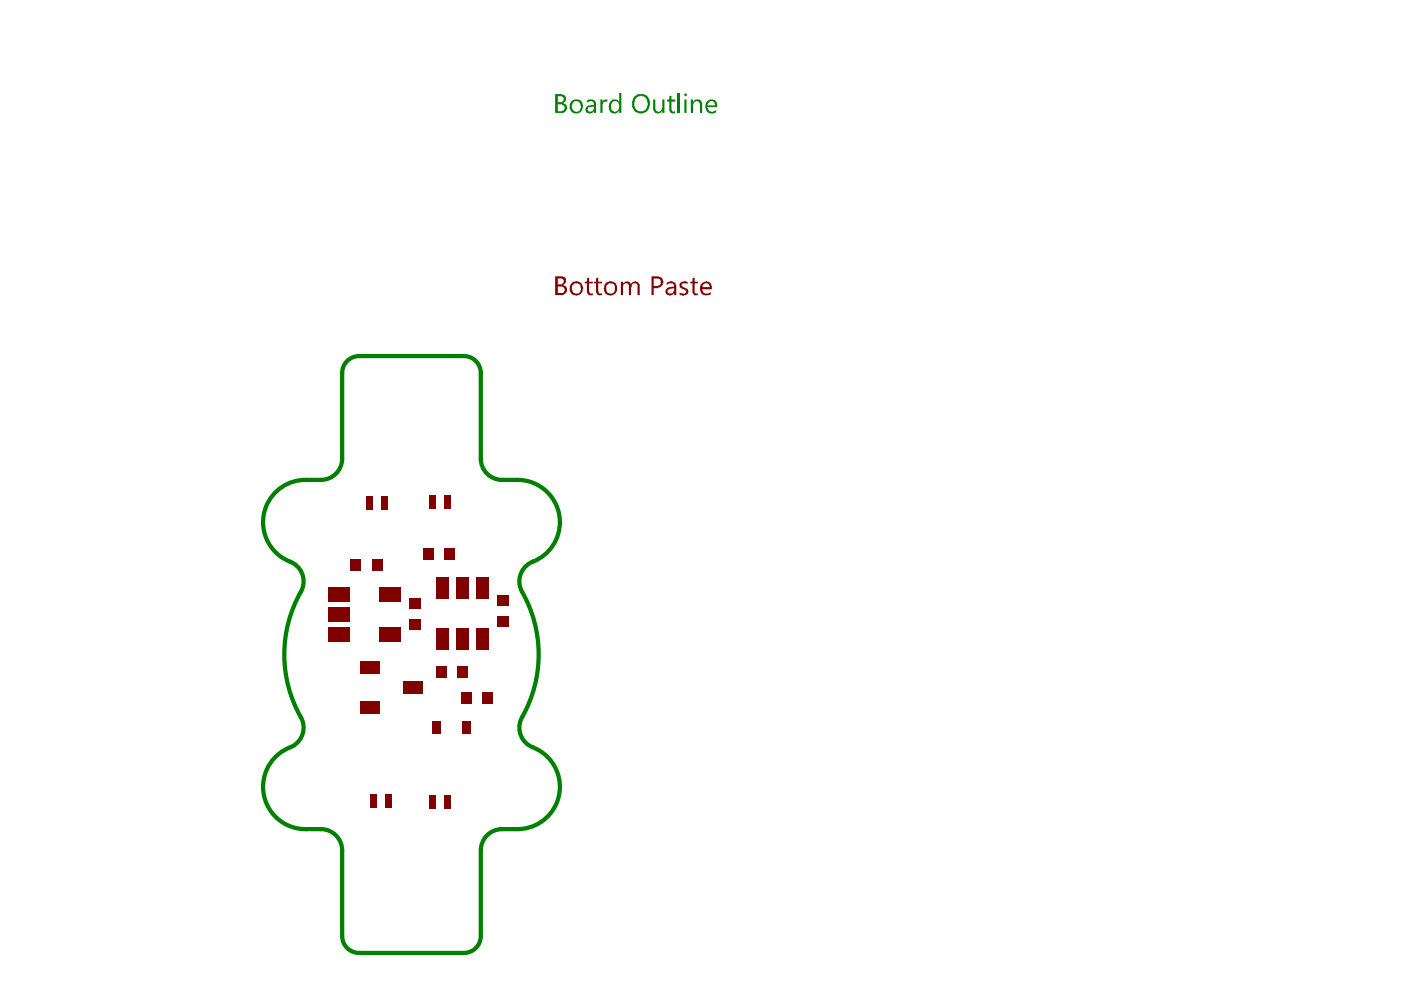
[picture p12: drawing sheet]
<svg xmlns="http://www.w3.org/2000/svg" width="297mm" height="210mm" viewBox="0 0 297 210" stroke-linecap="round" stroke-linejoin="round" font-family="sans-serif">
<path d="M72.5 79.1v18.2M76.1 75.5h22.2M101.9 79.1v18.2M65 101.7h3.1M106.4 101.7h3.1M65 175.8h3.1M106.4 175.8h3.1M72.5 180.3v18.2M101.9 180.3v18.2M76.1 202h22.2" fill="none" stroke="#008000" stroke-width=".9"/>
<g fill="#008000">
<path d="M127.3 21.1h.4v.7v-.1a.81 .81 0 0 1 1-.6h.1v.4h-.1a.69 .69 0 0 0-1 .8v1.6h-.4z"/>
<path d="M138.5 21.1h.4v1.7a.7 .7 0 0 0 .6 .9 .7 .7 0 0 0 .8-.7l.1-.1v-1.8h.5v2.8h-.5v-.4a1.04 1.04 0 0 1-1.3 .5 1.04 1.04 0 0 1-.6-1.2z"/>
<path d="M141.9 20.4l.5-.1v.8h.8v.4h-.8v1.8l.1 .3 .2 .1 .5-.1v.3l-.3 .2a.8 .8 0 0 1-1-.8v-1.8h-.5v-.4h.5z"/>
<path d="M143.7 19.7h.5v4.2h-.5z"/>
<path d="M146.5 21.1h.4v.6a1.03 1.03 0 0 1 1.2-.6 1.03 1.03 0 0 1 .8 1.1v1.7h-.5v-1.6a.7 .7 0 0 0-.4-.8 .7 .7 0 0 0-.8 .3l-.3 .4v1.7h-.4z"/>
<path d="M118.3 20.4v1.3h.4a.65 .65 0 0 0 .8-.7 .65 .65 0 0 0-.8-.6zM118.3 22.1v1.5h.7a.76 .76 0 0 0 .6-.4 .76 .76 0 0 0-.1-.9l-.4-.2zM117.7 20h1.3a.99 .99 0 0 1 1 .8 .99 .99 0 0 1-.7 1.1h.1a1.05 1.05 0 0 1 .8 1.2 1.05 1.05 0 0 1-1.2 .8h-1.3z"/>
<path d="M121.5 21.8a1.15 1.15 0 0 0-.1 1.4 1.15 1.15 0 0 0 1.3 .4 1.29 1.29 0 0 0-.1-2.1 .87 .87 0 0 0-1.1 .3zM121.1 21.4a1.59 1.59 0 0 1 2.4 .5 1.56 1.56 0 0 1-.8 2 1.47 1.47 0 0 1-1.8-.5 1.47 1.47 0 0 1 .2-1.9z"/>
<path d="M124.7 22.8a.62 .62 0 0 0 .2 .8 .62 .62 0 0 0 .8-.1l.2-.5v-.4zM124.4 21.3a1.05 1.05 0 0 1 1.2-.2 1.01 1.01 0 0 1 .8 1v1.8h-.5v-.3a.98 .98 0 0 1-1.1 .5 .98 .98 0 0 1-.7-1.1h.1a.81 .81 0 0 1 .9-.7l.8-.1a.73 .73 0 0 0-.4-.7 .73 .73 0 0 0-.8 .2l-.3 .1z"/>
<path d="M129.3 21.5a1.26 1.26 0 0 1 2 0v-1.8h.4v4.2h-.4v-.4a1.15 1.15 0 0 1-1.4 .6 1.15 1.15 0 0 1-.8-1.3l-.1-.2zM129.7 21.8v.2a1.02 1.02 0 0 0 0 1.2 1.02 1.02 0 0 0 1.1 .4l.4-.3 .1-.5-.1-.7a.81 .81 0 0 0-.6-.7 .81 .81 0 0 0-.9 .4z"/>
<path d="M134.8 20.7v.2a1.82 1.82 0 0 0 .7 2.7 1.45 1.45 0 0 0 1.8-1.6v-.1a1.54 1.54 0 0 0-1.4-1.6zM134.5 20.4h.1a1.91 1.91 0 0 1 3.2 1 3.3 3.3 0 0 1-.7 2.3h-.1a1.91 1.91 0 0 1-2.4-.1 1.91 1.91 0 0 1-.5-2.3z"/>
<path d="M145.1 20.1a.27 .27 0 0 1 .5 0 .27 .27 0 0 1-.5 0zM145.1 21.1h.5v2.8h-.5z"/>
<path d="M150.1 21.9l-.1 .4h1.6a.78 .78 0 0 0-.5-.9 .78 .78 0 0 0-1 .5zM149.9 21.4a1.39 1.39 0 0 1 1.9 .1l.3 .5v.7h-2.1a1.08 1.08 0 0 0 .7 .9 1.08 1.08 0 0 0 1.1-.2v.4a1.43 1.43 0 0 1-2.2-1l.1-1z"/>
</g>
<path d="M76.1 75.5a3.6 3.6 0 0 0-3.6 3.6M98.3 75.5a3.6 3.6 0 0 1 3.6 3.6M72.5 97.3a4.5 4.5 0 0 1-4.5 4.4M101.9 97.3a4.5 4.5 0 0 0 4.5 4.4M65 101.7a9 9 0 0 0-9.1 7.7 9 9 0 0 0 6.3 10 4.5 4.5 0 0 1 1.6 6.1 27.2 27.2 0 0 0 .3 27.3 4.5 4.5 0 0 1-2.6 5.7 9 9 0 0 0-5.5 10.1 9 9 0 0 0 9 7.2M109.5 101.7a9 9 0 0 1 9.1 7.6 9 9 0 0 1-6.2 10.1 4.5 4.5 0 0 0-1.7 6.1 27.1 27.1 0 0 1-.3 27.1 4.5 4.5 0 0 0 2.6 5.9 9 9 0 0 1 5.5 10.1 9 9 0 0 1-9 7.2M68 175.8a4.5 4.5 0 0 1 4.5 4.5M106.4 175.8a4.5 4.5 0 0 0-4.5 4.5M72.5 198.5a3.6 3.6 0 0 0 3.6 3.5M101.9 198.5a3.6 3.6 0 0 1-3.6 3.5" fill="none" stroke="#008000" stroke-width=".9"/>
<g fill="#800000">
<path d="M124.4 59l.5-.2v.9h.8v.4h-.8v1.7l.1 .1a.36 .36 0 0 0 .3 .4 .36 .36 0 0 0 .4-.2v.5h-.2a.75 .75 0 0 1-1.1-.8v-1.7h-.4v-.4h.4z"/>
<path d="M126.4 59l.4-.2v.9h.8v.4h-.8v1.7h.1a.38 .38 0 0 0 .2 .5 .38 .38 0 0 0 .5-.2v.5h-.2a.75 .75 0 0 1-1-.8v-1.7h-.5v-.4h.5z"/>
<path d="M131.6 59.7h.5v.5a.9 .9 0 0 1 .9-.6 .9 .9 0 0 1 .8 .7 .4 .4 0 0 1 .5-.5 .57 .57 0 0 1 .9 0 .97 .97 0 0 1 .4 1.1v1.7h-.4v-1.6a.66 .66 0 0 0-.6-.9 .66 .66 0 0 0-.7 .8l-.1 .1v1.6h-.5v-1.7a.64 .64 0 0 0-.5-.8 .64 .64 0 0 0-.7 .7v1.8h-.5z"/>
<path d="M144.1 60.2l.4-.5 .5-.1 .8 .1v.6l-.4-.2a.64 .64 0 0 0-.9 .4l.5 .5a.84 .84 0 0 1 .9 .6 .84 .84 0 0 1-.5 1l-.8 .1-.5-.2v-.5l.7 .2a.49 .49 0 0 0 .7-.3 .49 .49 0 0 0-.5-.6 .99 .99 0 0 1-.9-1.1z"/>
<path d="M146.8 59l.5-.2v.9h.7v.4h-.7v1.7a.39 .39 0 0 0 .2 .4 .39 .39 0 0 0 .5-.1v.5h-.4v.1l-.2-.1a.61 .61 0 0 1-.6-.8v-1.7h-.4v-.4h.4z"/>
<path d="M118.3 59v1.3h.4a.67 .67 0 0 0 .7-.4 .67 .67 0 0 0-.1-.7zM118.3 60.8v1.3h.7a.69 .69 0 0 0 .8-.7 .69 .69 0 0 0-.8-.6zM117.7 58.6h1.3a.93 .93 0 0 1 1 .7 .93 .93 0 0 1-.7 1.1 1.02 1.02 0 0 1 .9 .9 1.02 1.02 0 0 1-.6 1.1l-.3 .2h-1.6z"/>
<path d="M121.5 60.3a1.21 1.21 0 0 0 .5 1.9 1.01 1.01 0 0 0 1-.4 1.01 1.01 0 0 0 .1-1 .86 .86 0 0 0-1.2-.7zM121 60.2a1.46 1.46 0 0 1 1.6-.5 1.46 1.46 0 0 1 1 1.3l-.1 .4a1.25 1.25 0 0 1-1.7 1.2 1.58 1.58 0 0 1-.8-2.4z"/>
<path d="M128.7 60.4a1.16 1.16 0 0 0 .8 1.8h.1a1.12 1.12 0 0 0 .8-.9 1.12 1.12 0 0 0-.5-1.1 .99 .99 0 0 0-1.2 .2zM128.4 60a1.52 1.52 0 0 1 2.2 .2 1.53 1.53 0 0 1 0 1.7 1.53 1.53 0 0 1-1.6 .7l-.3-.1a.61 .61 0 0 1-.5-.7h-.1l-.1-.7z"/>
<path d="M138.6 59v1.6h.6a.81 .81 0 0 0 .9-.8 .81 .81 0 0 0-.9-.8zM138.1 58.6h1.2a1.21 1.21 0 0 1 1.3 1 1.21 1.21 0 0 1-1 1.4l-1 .1v1.5h-.5z"/>
<path d="M141.6 61.6v.1a.63 .63 0 0 0 .6 .6 .63 .63 0 0 0 .6-.6l.1-.6-.8 .1zM141.3 60a1.38 1.38 0 0 1 1.9 0l.2 .5v2.1h-.5v-.5a.97 .97 0 0 1-1.1 .5 .97 .97 0 0 1-.7-1l.5-.6 1.3-.2a.88 .88 0 0 0-.7-.8 .88 .88 0 0 0-.9 .4z"/>
<path d="M149.1 60.3l-.2 .6h1.6a.77 .77 0 0 0-.5-.8 .77 .77 0 0 0-.9 .2zM148.8 60.1a1.71 1.71 0 0 1 1.7-.3l.4 .8v.7h-2v.1a1 1 0 0 0 .7 .9 1 1 0 0 0 1.1-.4v.5a1.05 1.05 0 0 1-1.1 .2 1.39 1.39 0 0 1-1.1-2z"/>
</g>
<g fill="#800000">
<path d="M80.8 105.2h1.4v2.8h-1.4z" fill-rule="evenodd"/>
<path d="M77.6 105.2h1.5v2.8h-1.5z" fill-rule="evenodd"/>
<path d="M90.9 105h1.5v2.8h-1.5z" fill-rule="evenodd"/>
<path d="M94.1 105h1.4v2.8h-1.4z" fill-rule="evenodd"/>
<path d="M81.7 168.5h1.4v2.8h-1.4z" fill-rule="evenodd"/>
<path d="M78.5 168.5h1.5v2.8h-1.5z" fill-rule="evenodd"/>
<path d="M90.9 168.6h1.5v2.8h-1.5z" fill-rule="evenodd"/>
<path d="M94.1 168.6h1.4v2.8h-1.4z" fill-rule="evenodd"/>
<path d="M100.9 122.4h2.7v4.5h-2.7z" fill-rule="evenodd"/>
<path d="M96.7 122.4h2.7v4.5h-2.7z" fill-rule="evenodd"/>
<path d="M92.4 122.4h2.7v4.5h-2.7z" fill-rule="evenodd"/>
<path d="M92.4 133.2h2.7v4.4h-2.7z" fill-rule="evenodd"/>
<path d="M96.7 133.2h2.7v4.4h-2.7z" fill-rule="evenodd"/>
<path d="M100.9 133.2h2.7v4.4h-2.7z" fill-rule="evenodd"/>
<path d="M85.4 144.5h4.1v2.7h-4.1z" fill-rule="evenodd"/>
<path d="M76.5 140.2h4v2.7h-4z" fill-rule="evenodd"/>
<path d="M76.5 148.8h4v2.6h-4z" fill-rule="evenodd"/>
<path d="M69.7 132.9h4.5v3.2h-4.5z" fill-rule="evenodd"/>
<path d="M69.7 128.7h4.5v3.1h-4.5z" fill-rule="evenodd"/>
<path d="M69.7 124.4h4.5v3.2h-4.5z" fill-rule="evenodd"/>
<path d="M80.5 124.4h4.5v3.2h-4.5z" fill-rule="evenodd"/>
<path d="M80.5 132.9h4.5v3.2h-4.5z" fill-rule="evenodd"/>
<path d="M96.9 141.4h2.3v2.4h-2.3z" fill-rule="evenodd"/>
<path d="M92.4 141.4h2.3v2.4h-2.3z" fill-rule="evenodd"/>
<path d="M89.8 116.2h2.2v2.5h-2.2z" fill-rule="evenodd"/>
<path d="M94.3 116.2h2.2v2.5h-2.2z" fill-rule="evenodd"/>
<path d="M97.9 152.9h1.8v2.7h-1.8z" fill-rule="evenodd"/>
<path d="M91.6 152.9h1.8v2.7h-1.8z" fill-rule="evenodd"/>
<path d="M102.3 146.7h2.2v2.5h-2.2z" fill-rule="evenodd"/>
<path d="M97.8 146.7h2.3v2.5h-2.3z" fill-rule="evenodd"/>
<path d="M105.5 130.7h2.5v2.2h-2.5z" fill-rule="evenodd"/>
<path d="M105.5 126.2h2.5v2.2h-2.5z" fill-rule="evenodd"/>
<path d="M86.8 131.4h2.4v2.2h-2.4z" fill-rule="evenodd"/>
<path d="M86.8 126.9h2.4v2.2h-2.4z" fill-rule="evenodd"/>
<path d="M78.8 118.6h2.3v2.4h-2.3z" fill-rule="evenodd"/>
<path d="M74.3 118.6h2.3v2.4h-2.3z" fill-rule="evenodd"/>
</g>
</svg>
